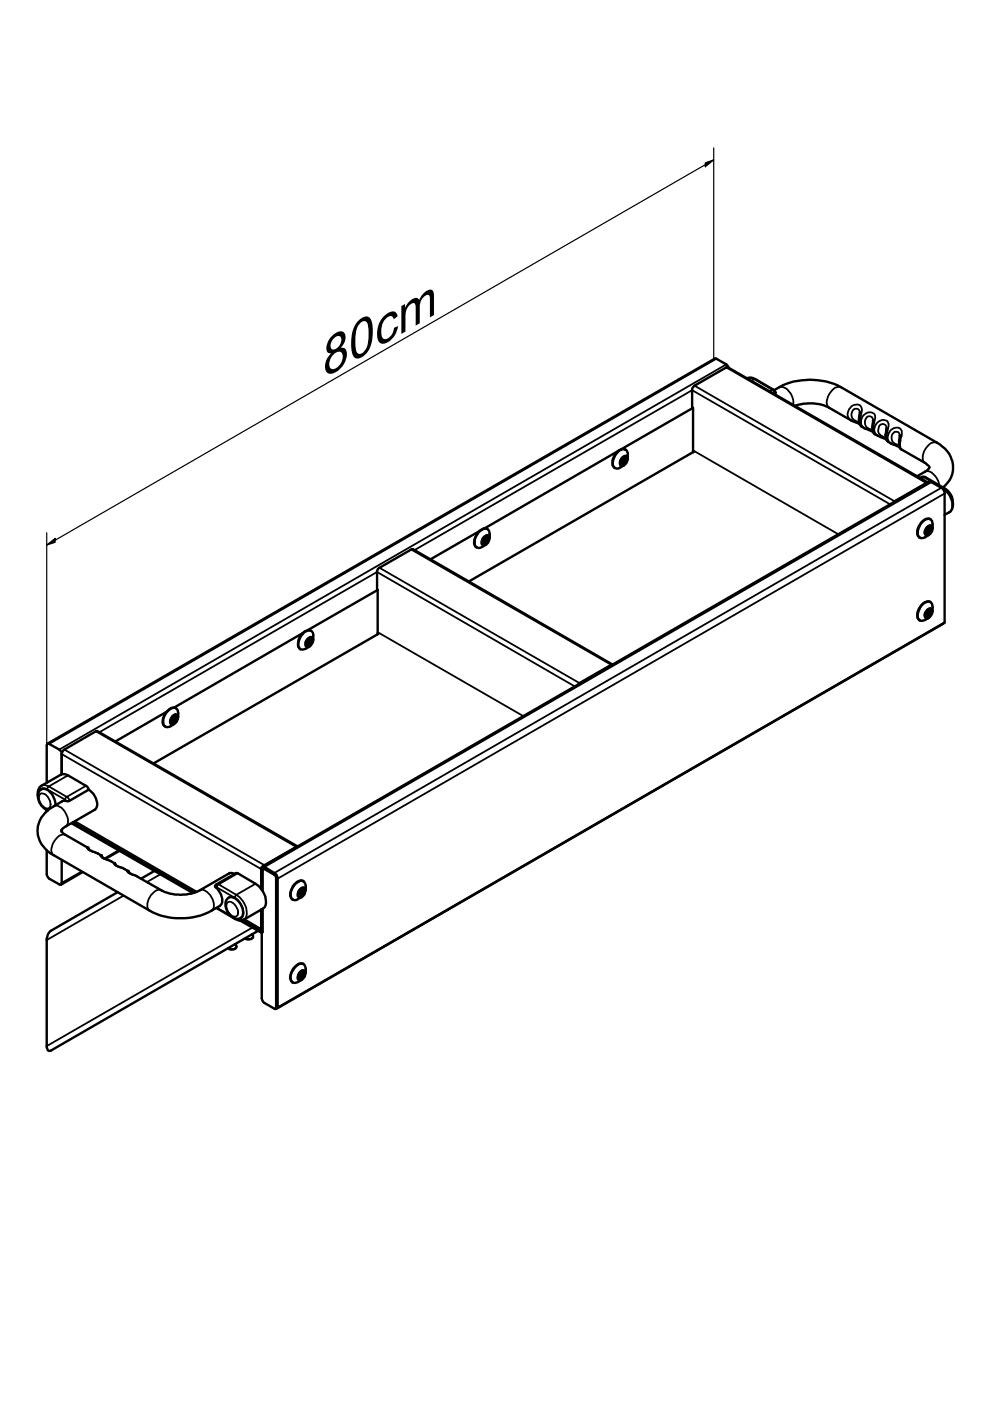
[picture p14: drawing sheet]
<svg xmlns="http://www.w3.org/2000/svg" width="210mm" height="297mm" viewBox="0 0 210 297" stroke-linecap="round" stroke-linejoin="round" font-family="sans-serif">
<defs><g id="words">
<text font-size="11.4" x="68.5" y="80.3" transform="rotate(-30 68.5 80.3)">80cm</text>
</g></defs>
<!-- layer: Visible (ISO) -->
<g fill="none" stroke="#000" stroke-width=".51">
<path d="M154.5 77.9l-.5-.6-2.4-1.3-141.5 81.7M131.1 95.7l.3-.2a1.01 1.01 0 0 1 1.2-.2 1.01 1.01 0 0 1 .5 1.1v.8a1.82 1.82 0 0 1-.9 1.5 1.72 1.72 0 0 1-1.8 .5 2.16 2.16 0 0 1 .1-2.8zM131.2 95.6l-28.5 16.5M132 97.9v-.2l.5 .3M132 97.9l.2 .1M132 97.9l-.1 .3M132 97.5l.2 .1-.1 .2M132.1 97.8v.1M132.1 97.7h.1M132.1 97.9h.1M132.1 97.6h.1M132.3 97.5h-.3v.1"/>
<path d="M132.3 97.8h.1M132.3 97.4v.1M132.5 96.8a1.5 1.5 0 0 0-1 1.6M132.5 97.1l-.2 .4M132.7 95.4a1.91 1.91 0 0 0-2.5 1.4 1.78 1.78 0 0 0 .2 2.4M132.8 96.9a1.26 1.26 0 0 1-1 1.7M146.9 95.9l-.1-13.6 .5-.5 6.9-4 42.5 24.5M146.9 95.7l.2 .1-.2 .1M146.9 86.5l-15.3 8.8M146.9 95.9l-47.5 27.4M158.4 80.2l.9-.1 .8 .3 3.9 2.2 .5 .6-.4 .4M164.1 82.7a14.4 14.4 0 0 1 14.2-.6l20.3 11.7a6 6 0 0 1 3.3 6.6 5.7 5.7 0 0 1-1.9 3"/>
<path d="M168.5 86a9.4 9.4 0 0 1 7.3 .5l4.7 2.6 1.8 .9M182.3 87.5v.2a2.87 2.87 0 0 0 .3 2.7l2.5 1.2M185.1 89.1v.4a3.3 3.3 0 0 0 .2 2.4l2.7 1.4M188 90.8v.1a2.87 2.87 0 0 0 .3 2.7l2.5 1.3M190.8 92.4v.3a3.6 3.6 0 0 0 .1 2.5l5.3 3 .5 .4a.51 .51 0 0 1 .4 .5 .51 .51 0 0 1-.4 .5l-2.3 1.4M101.6 112.6l-10.4 6M101.8 112.6l.3-.2a.98 .98 0 0 1 1.2-.3 .98 .98 0 0 1 .5 1.1v.8a1.82 1.82 0 0 1-.9 1.6 1.85 1.85 0 0 1-1.9 .5 2.47 2.47 0 0 1 .5-3.2zM102.6 114.3h.2M102.7 114.3l-.1 .1 .1 .1M102.7 114.7v.1M102.7 114.5l.5 .3M102.7 114.7l.2 .1"/>
<path d="M102.7 114.7l-.1 .4M102.7 114.3l.1 .3M102.7 114.5v.2M102.9 114.8h.1M102.9 114.4h-.1M103 114.7h.1M103.1 114.3h-.1M103.2 113.6a1.34 1.34 0 0 0-1 1.6M103.2 114l-.3 .3M103.3 112.2a1.15 1.15 0 0 0-1.6 .3 3 3 0 0 0-.9 3.4l.3 .2M103.5 113.7a1.25 1.25 0 0 1-1 1.7M195.1 101.3l.9-.2 4 2.3"/>
<path d="M195.4 110.9l.6-.6a1 1 0 0 1 1.2-.2 1 1 0 0 1 .5 1v.8a1.82 1.82 0 0 1-.9 1.6 1.72 1.72 0 0 1-1.8 .5 1.7 1.7 0 0 1-.1-2.4zM196.6 112.6l-.1 .4M196.6 112.4l.1 .1M196.7 102.3l-7.3 4.2M196.7 112.4l.4 .3M196.7 112.6l.1 .2M196.7 112.3l.1 .1v.1M196.7 112.4v.2M196.7 112.3l-.1-.1 .1 .2M196.8 112.7h.1M196.8 112.3h-.1M196.9 112.2l-.1 .1"/>
<path d="M197 112.6h.1M197 112.2h-.1M197.1 111.5a1.5 1.5 0 0 0-.9 1.6M197.2 111.9l-.2 .3M197.3 110.1a1.69 1.69 0 0 0-2.2 1.1 2.16 2.16 0 0 0-.2 2.8h.1M197.4 111.6a1.29 1.29 0 0 1-.9 1.8M200 103.4a4.4 4.4 0 0 1 1.9 4.4 2.11 2.11 0 0 1-1.6 1.3M200.2 103.6a3.3 3.3 0 0 1 1.8 3M64.2 134.2l-27.3 15.8M64.4 134.2l.7-.4a.9 .9 0 0 1 1 0 .9 .9 0 0 1 .3 1v.8a2.07 2.07 0 0 1-.9 1.5l-.7 .4a.98 .98 0 0 1-1.2 .1 .98 .98 0 0 1-.4-1.1l.4-1.3zM65.3 135.9h.1M65.3 136.1v.2"/>
<path d="M65.4 136.1l.4 .2M65.4 136.3h.1M65.4 135.9l.1 .2M65.5 136.3h.1M65.5 135.9h-.1M65.5 136.4l-.2-.1-.1 .3M65.6 136.3h.1M65.8 135.2a1.5 1.5 0 0 0-1 1.6M65.8 135.6l-.2 .3h-.3v.2M66 133.8a1.75 1.75 0 0 0-2.2 1 2.16 2.16 0 0 0-.2 2.8l.1 .1M66.1 135.3a1.26 1.26 0 0 1-.9 1.7M80.1 134.3l.1 .1-.1 .1-.1-13.6 .5-.5 6.7-3.9 .4-.1 42.3 24.5-7.3 4.2"/>
<path d="M80.1 125.1l-14.8 8.5M80.1 134.5l-47.5 27.3M195.4 128.4a1.33 1.33 0 0 1 2.2-.4l.1 1.5a2.07 2.07 0 0 1-.9 1.5l-.6 .4a1.07 1.07 0 0 1-1.4-.1 1.07 1.07 0 0 1-.2-1.3zM196.7 130l.4 .2M196.7 130.2l.1 .1M196.7 130.2l-.2 .3M196.7 130v.2M196.7 129.8l.1 .1v.1M196.7 129.8h-.2l.2 .2M196.8 130.2h.1M196.8 129.8h-.1M197 130.2h.1"/>
<path d="M197.1 129.1a1.5 1.5 0 0 0-.9 1.6M197.2 129.5l-.4 .3M197.3 127.6a2.03 2.03 0 0 0-2.5 1.5 1.84 1.84 0 0 0 .2 2.5M197.4 129.2a1.26 1.26 0 0 1-.9 1.7M200.1 132.1l-141.6 81.8M13.1 159.9l.1-.5 .5-.5 6.9-3.9 42.5 24.4M13.1 159.9l-.1-.5-.4-.5-2.3-1.2h-.3l-.1 .3v8M13.1 159.9v4.2M35.3 150.9l-10.9 6.3M35.4 150.9l.7-.5a1 1 0 0 1 1.1-.3 1 1 0 0 1 .6 1.1v.8a1.82 1.82 0 0 1-.9 1.5 1.79 1.79 0 0 1-1.9 .5 2.39 2.39 0 0 1 .4-3.1zM36.6 152.3l.3 .1-.1 .2M36.6 152.3l-.1 .1 .2 .1"/>
<path d="M36.7 152.7v.1M36.7 152.5h.1M36.7 152.5l.4 .3M36.7 152.7l.1 .1M36.7 152.7l-.1 .4M36.7 152.5v.2M36.8 152.8h.1M36.8 152.4h.1M36.9 152.2v.1M36.9 152.3h-.1M36.9 152.6h.1M37 152.2v.1"/>
<path d="M37.1 151.6a1.5 1.5 0 0 0-.9 1.6M37.1 151.9l-.2 .4M37.3 150.2l-.1-.1a2.31 2.31 0 0 0-2.5 2l-.2 .3a1.25 1.25 0 0 0 .6 1.6M37.5 151.7a1.2 1.2 0 0 1-1.1 1.7M9.8 171.7l.3 .2M9.9 171.8v.2M11.7 170.7a3.2 3.2 0 0 0-2.7-3.5 1.99 1.99 0 0 0-.6 3l.9 1.1 .9 .5M13.1 175.9v.5M15.2 174.5l25.7 14.8M15.5 174.3l25.8 14.9M18.8 167.4a3.4 3.4 0 0 1 1.6 3.8l-.3 .5-6.2 3.5a1.09 1.09 0 0 0-.9 1.1l.6 .5 4.9 2.9 .4 .4M18.8 167.4l-4.2 2.4h-1.2l-.3 .1a12.3 12.3 0 0 0-3.8 2.8 5.4 5.4 0 0 0 .8 7.8l.6 .5 21 12.1a14.2 14.2 0 0 0 15.1-1.2 2.54 2.54 0 0 0-.4-3.1l-.8-.8 .1-.4 4.4-2.5 4.1 2.3a4.4 4.4 0 0 1 2 4.8l-.4 .4-4.1 2.4a1.69 1.69 0 0 1-1.8-.1l-4-2.4"/>
<path d="M18.8 167.4l-.2-.5-.4-.3-3.8-2.2-.7-.3-.8 .2-4.1 2.3a2.04 2.04 0 0 0-.8 2M63 179.5l-7.2 4.1M9.9 180.3v5.1l.1 .4 .4 .5 2.3 1.3 .4-.2v-5M17.5 184.9l-4.5 2.7M18.9 180.1l.6 .4a4 4 0 0 1 2.2 1.3M21.7 181.7l.6 .4a4.5 4.5 0 0 1 2.3 1.3M24.5 183.3l.6 .5a5 5 0 0 1 2.3 1.2M25 189.2l-14.2 8.1-.6 .7-.3 .9v23.2l.1 .3a.48 .48 0 0 0 .3 .4 .48 .48 0 0 0 .5-.1l43.9-25.4M25.3 180.4l-2.9 1.7M27.3 185l1.7 .7 5.2 3.1a9.1 9.1 0 0 0 8.2 0l6.4-3.7 .9 .2M32.8 184.6l-2.9 1.7M34.2 185.3l6.9 4"/>
<path d="M48.3 190.4a1.85 1.85 0 0 1 2.4 .9 2.82 2.82 0 0 1 .5 3.1 1.68 1.68 0 0 1-2.4-.4 2.65 2.65 0 0 1-.5-3.6zM51.2 195.1l2.5 1.5M53.4 198.1a.56 .56 0 0 1 .2 .7 .56 .56 0 0 1-.6 .3l-.6 .1-.5-.2M55.4 192.8v4.5l-4-2.2M55.5 188.6v-4.3l.1-.2 .3-.1 2.5 1.4 .3 .6v27.7l-.2 .2-2.6-1.4-.4-.8v-18.9M55.6 183.8l141.4-81.6 .3-.1 2.7 1.7 .3 .6v27.6l-141.4 81.7v-27.7l-.5-.8-2.6-1.4-.4 .2v4.4M55.7 188.9v-4.4l.2-.3 2.3 1.3 .3 .6v27.4l.4 .2M55.7 192.6l-.1 5.1h-.2l-4.5-2.5M62.5 187.6l.6-.5a.98 .98 0 0 1 1.2-.3 .98 .98 0 0 1 .5 1.1v.8a1.82 1.82 0 0 1-.9 1.5 1.87 1.87 0 0 1-1.6 .6 1.35 1.35 0 0 1-.5-2zM63.7 189.3l.1-.1 .3 .3M63.7 189.3l.1 .1M63.7 189.3v.1"/>
<path d="M63.8 189.4l.1 .1M63.8 189.4l-.2 .3M63.8 189v.3M63.9 189.4h.1M63.9 189.1h-.1M64 189.3h.1M64 188.9v.1M64.2 188.3a1.34 1.34 0 0 0-1 1.6M64.2 188.6l-.2 .4h-.4l.1 .2M64.3 186.9a1.32 1.32 0 0 0-1.9 .6 2.68 2.68 0 0 0-.6 3l.3 .2M64.5 188.4a1.35 1.35 0 0 1-1 1.7M49.8 200.2a.57 .57 0 0 1 .3 .7 .57 .57 0 0 1-.7 .4h-.4l-.7-.2"/>
<path d="M62.5 205.2l.3-.4a1.09 1.09 0 0 1 1.2-.5 1.09 1.09 0 0 1 .8 1.1v.8a1.82 1.82 0 0 1-.9 1.6 1.85 1.85 0 0 1-1.9 .5 2 2 0 0 1 .2-2.8zM63.7 206.9l.2 .2M63.7 206.9l-.1 .4M63.7 206.7v.1M63.8 206.7l.3 .3M63.8 206.6v.2M63.8 206.7l-.1 .2M63.9 207h.1M63.9 206.6h-.1M64 206.9h.1M64 206.5h.1M64.2 205.8a1.42 1.42 0 0 0-1 1.6"/>
<path d="M64.2 206.2l-.4 .4-.2-.1v.1l.2 .1M64.3 204.4v-.1a2.31 2.31 0 0 0-2.6 2l-.1 .4a1.36 1.36 0 0 0 .5 1.6M64.5 205.9a1.38 1.38 0 0 1-1 1.8"/>
</g>
<!-- layer: Visible Narrow (ISO) -->
<g fill="none" stroke="#000" stroke-width=".38">
<path d="M151.9 76.1l-141.5 81.6M154 77.9l42.4 24.5M154 77.3l-141.4 81.6M131.9 98.2h.1M132 97.1a.54 .54 0 0 1 .7-.2 .54 .54 0 0 1 .1 .8l-.1 .3-.6 .5a.35 .35 0 0 1-.5-.3v-.6zM132 97.8l-.1 .4M132 97.5l.5 .3-.4-.1M132 97.6l.3 .2-.1 .2-.2-.2M132 97.9l-.1 .3M132.1 98h.1M132.1 97.5h-.1h.1M132.2 97.4l-.3 .1 .1 .3"/>
<path d="M132.2 97.4h.1M132.2 98l-.2 .2M132.2 97.4l.3 .1zM132.2 97.4l.3 .2-.1 .1-.3-.2M132.3 98h.2M132.3 98h-.1M132.3 97.8h.1M132.4 97.5h.1M132.5 96.8h.2a.67 .67 0 0 1 .1 1l-.6 .7a.42 .42 0 0 1-.7-.1M132.5 97.1l-.2 .3M132.5 97.1h.1M132.5 98h.1"/>
<path d="M132.5 97.1l-.1 .4h-.1M132.6 97.1v.1M132.6 97.2l-.2 .3v.2l.2 .1M132.6 97.8h.1M132.6 97.8l-.1 .2M133.1 97.2a.54 .54 0 0 0-.3-.6 .54 .54 0 0 0-.7 .2 1.29 1.29 0 0 0-.3 2.1l.4-.2M146.9 95.5l30.8 17.8M147.3 81.8l42.4 24.5M158.4 80.2l.9-.1 .6 .3M159.9 80.4h.2M159.9 80.4l-.6 .4M159.9 80.4l3.8 2.2"/>
<path d="M163.7 82.6l.6 .8M163.7 82.6h.3M163.7 82.6l-.6 .3M165.2 82.1a2.28 2.28 0 0 1 2.4 1.3l.5 1.3v1.1M178.3 82.1l-.2-.1a2.84 2.84 0 0 0-2.6 2.4 1.63 1.63 0 0 0 .3 2.1M180.5 89.1a1.82 1.82 0 0 1 .2-3.1 1.21 1.21 0 0 1 1.4-.2 1.21 1.21 0 0 1 .7 1.2l-.4 2.1M182.1 88.8l.3 .3M182.1 89.1l.3 .3M182.3 87.5a.83 .83 0 0 0-.8-.9 .83 .83 0 0 0-.8 .8 1.67 1.67 0 0 0 1.3 2.1l.2 .1M182.4 89.4v.5l.2 .5M182.4 89.1v.3M185 90.5l.2 .2"/>
<path d="M185 90.7l.2 .3M185.1 89.1a.83 .83 0 0 0-.8-.8 .83 .83 0 0 0-.8 .7 1.67 1.67 0 0 0 1.3 2.2l.2 .1M185.2 91l.1 .8 .2 .3M185.2 90.7l.1-.8a2.74 2.74 0 0 0 .1-2.2 1.85 1.85 0 0 0-2.5 .6 1.85 1.85 0 0 0 .4 2.5M185.2 90.7v.3M186.1 92.4a1.86 1.86 0 0 1-.5-2.3 1.86 1.86 0 0 1 2.2-1 1.23 1.23 0 0 1 .5 1.8l-.3 1.5M187.8 92.1l.2 .3M187.8 92.3l.2 .3M188 90.8a.87 .87 0 0 0-1-.9 .87 .87 0 0 0-.8 1.1 1.65 1.65 0 0 0 1.4 1.8l.2 .1M188 92.6l.1 .7 .2 .3M188 92.4v.2M188.9 94a1.88 1.88 0 0 1 .6-3.2 1.18 1.18 0 0 1 1.4 .1 1.18 1.18 0 0 1 .3 1.4l-.4 1.7"/>
<path d="M190.6 93.7l.2 .3M190.6 94l.2 .3M190.8 92.4a.77 .77 0 0 0-.6-.9 .77 .77 0 0 0-.9 .4 1.54 1.54 0 0 0 1 2.4l.4 .3M190.8 94.3l.1 .8 .2 .2M190.8 94v.3M196.2 100l.2-.1a3.3 3.3 0 0 1 2.7 3M198.6 93.8h-.2a2.84 2.84 0 0 0-2.6 2.4l-.2 .8a1.08 1.08 0 0 0 .6 1.2M87.2 116.5l42.4 24.5M102.6 115v.1M102.6 115.1h.1M102.6 114l.7-.3a1.01 1.01 0 0 1-.5 1.7 .5 .5 0 0 1-.6-.2 .5 .5 0 0 1 .1-.7zM102.6 114.3l.1 .4"/>
<path d="M102.6 114.3h.1M102.6 114.3h.2h-.1M102.7 114.7l-.1 .3M102.7 114.7h.1M102.7 114.3l.6 .4-.4-.2M102.7 114.5l.3 .2-.1 .1-.2-.1M102.9 114.9l-.2 .2M102.9 114.3l.2 .1v.1l-.2-.2M102.9 114.2v.1h-.2M102.9 114.8h.3M102.9 114.8v.1M102.9 114.2h.1"/>
<path d="M102.9 114.2l.2 .1zM103 114.7h.1M103.1 114.5h.1M103.1 114.3h.1M103.1 114.3l.1 .1M103.2 113.6h.2a1.24 1.24 0 0 1-.9 1.9l-.3-.3M103.2 114l-.3 .2M103.2 114h.1M103.2 114.3v.1M103.2 114.4l.1 .2M103.2 114l-.2 .3M103.2 114.8h.1"/>
<path d="M103.3 114h.1M103.3 114l-.1 .3M103.3 114.6v.1M103.3 114.7l-.1 .1M103.8 114a.62 .62 0 0 0-.5-.6 .62 .62 0 0 0-.7 .4l-.5 .9a.69 .69 0 0 0 .4 1l.4-.1M188.7 106.9l-42-24.2-58.8 33.9M195.5 101.1l.4 .1M195.9 101.2l-.6 .3M195.9 101.2l3.8 2.2M196.2 101.1l-.3 .1M196.5 113h.1M196.5 112.4l.1 .2"/>
<path d="M196.5 112.3v.1M196.6 111.9l.2-.2a.44 .44 0 0 1 .6-.1 .44 .44 0 0 1 .1 .6l-.3 .8a.54 .54 0 0 1-.8 .3 .54 .54 0 0 1-.1-.9zM196.6 112.6l-.1 .4M196.6 112.6h.1M196.7 112.3l.5 .3-.4-.2 .4 .2-.1 .1-.3-.2M196.7 112.4l.2 .2h-.3M196.7 112.6l-.2 .4M196.7 112.3l-.1-.1 .1 .1M196.7 112.7h.1M196.8 112.8l-.3 .2M196.8 112.2l-.3 .1M196.8 112.2h.1"/>
<path d="M196.8 112.2l.3 .1zM196.8 112.2l.3 .1-.1 .1-.3-.1M196.8 112.8h.1M196.9 112.1l-.1 .1M196.9 112.6h.1M197.1 111.5a.66 .66 0 0 1 .5 .5 .66 .66 0 0 1-.2 .6l-.3 .5-.4 .3-.4-.1-.1-.2M197.1 111.9l-.2 .2M197.1 112.7h.1M197.1 112.7l-.3 .1M197.1 111.9l-.1 .4-.1-.1M197.2 111.9h-.1M197.2 111.9h.1"/>
<path d="M197.2 111.9v.1M197.2 112l-.2 .3 .2 .3M197.2 112.6h.1M197.2 112.6v.1M197.5 102.2l-141.4 81.6M197.7 111.9a.62 .62 0 0 0-.5-.6 .62 .62 0 0 0-.7 .4l-.3 .6a.7 .7 0 0 0-.2 .9 .7 .7 0 0 0 .8 .3M199.7 103.4a4.4 4.4 0 0 1 2 4.8l-.5 .4M199.7 103.4h.3M199.7 103.4l-141.5 81.7M200.3 104.6l-141.4 81.7M65.2 136.6h.1M65.3 135.6a.54 .54 0 0 1 .8-.3 .54 .54 0 0 1 .1 .8l-.5 .7-.6 .2-.2-.6z"/>
<path d="M65.3 136.3l-.1 .3M65.3 135.9v.4M65.3 135.8v.1M65.3 135.8l.2 .1v-.1M65.3 136.1l.3 .2-.1 .1-.2-.1M65.3 136.3l.1 .1-.2 .2M65.4 135.9l.4 .3-.3-.2M65.4 136.4h.1M65.5 135.9h-.2h.2M65.5 135.8h.1M65.5 136.1l.3 .2-.3-.2M65.5 135.8l.3 .1z"/>
<path d="M65.5 135.9l.3 .1-.3-.1M65.6 136.3h.1M65.7 136.1h.1M65.7 135.9h.1M65.8 135.2h.2a.83 .83 0 0 1 0 1.3l-.7 .5-.5-.2M65.8 135.6l-.2 .2M65.8 135.6h.1M65.8 135.6h.1l-.1 .3M65.8 135.9v.1M65.8 136l-.1 .1 .2 .1M65.8 136.4h.1M65.8 136.4l-.1-.1-.4 .3"/>
<path d="M65.8 135.6h.1l-.3 .3M65.9 136.2v.1M65.9 136.3l-.1 .1M66.4 135.6v-.2a.65 .65 0 0 0-.6-.4 .65 .65 0 0 0-.6 .4l-.4 .5-.1 .6a.54 .54 0 0 0 .2 .6 .54 .54 0 0 0 .6 0M80.1 134l30.8 17.8M80.5 120.4l42.4 24.4M196.5 130.5h.1M196.6 130.2l-.1 .3M196.6 129.8v.4M196.6 129.7v.1M196.6 129.7l.2 .1v-.1M196.7 129.8l.5 .3-.4-.2"/>
<path d="M196.7 130l.2 .2-.1 .1-.2-.1M196.7 130.2v.1l-.2 .2M196.7 129.8h-.1h.1M196.7 130.3h.1M196.8 129.3a.52 .52 0 0 1 .7 0 .52 .52 0 0 1 0 .7l-.5 .7-.7 .2v-.9zM196.8 129.7h.1M196.8 130l.4 .2-.4-.2M196.8 129.7l.3 .1zM196.8 129.7l.3 .2-.4-.1M196.9 130.2h.1M197 130h.1M197 129.8h.1"/>
<path d="M197.1 129.1h.2a.83 .83 0 0 1 0 1.3 .69 .69 0 0 1-1.1 .3M197.1 129.5l-.2 .2M197.1 129.5h.1M197.1 129.8v.1M197.1 129.9l-.1 .1 .2 .1M197.1 130.3l-.1-.1-.4 .3M197.1 129.5l-.1 .3h-.1M197.2 129.5h.1M197.2 130.2l-.1 .1M197.2 129.5l-.1 .3M197.2 130.1v.1M197.2 130.2h.1"/>
<path d="M197.7 129.5a.62 .62 0 0 0-.5-.6 .62 .62 0 0 0-.7 .4 1.08 1.08 0 0 0-.1 1.8l.4-.1M13.1 159.9l42.4 24.4M13.7 158.9l42.4 24.5M20.3 155.1l42.5 24.5M36.5 153v.1M36.5 152.4l.2 .1-.1 .1M36.5 152.4h.1M36.5 153.1h.1M36.6 153.1h.1M36.6 152.3h.1M36.6 152.3l.2 .1-.2-.1M36.6 152.3l-.1 .1"/>
<path d="M36.6 152.7l-.1 .3M36.6 152.6v.1M36.6 152.3h.3M36.7 152.3l.5 .3-.3-.2M36.7 152.5l.3 .2-.4-.1M36.7 152.7l-.2 .3M36.8 151.8l.4-.2a1.01 1.01 0 0 1-.4 1.7 .5 .5 0 0 1-.6-.2 .5 .5 0 0 1 .1-.6zM36.8 152.8l-.2 .3M36.8 152.4l.4 .2-.1 .2-.3-.2M36.9 152.2v.1M36.9 152.8h-.1M36.9 152.3l.2 .1z"/>
<path d="M36.9 152.3l.2 .1-.1 .1-.2-.2M37 152.6h.1M37 152.5h.1M37 152.3h.1M37.1 151.6h.2a1.18 1.18 0 0 1 .1 1.2 1.18 1.18 0 0 1-1.1 .6l-.1-.2M37.1 152l-.2 .2M37.1 152.3v.1M37.1 152.4l.1 .3-.3 .1M37.1 151.9h.1M37.1 152l-.1 .3M37.2 151.9l-.1 .1M37.2 152.1l-.1 .2"/>
<path d="M37.2 151.9l.1 .1M37.3 152l-.1 .1M37.8 152a.62 .62 0 0 0-.5-.6 .62 .62 0 0 0-.7 .4l-.5 .8a.61 .61 0 0 0 0 .8 .61 .61 0 0 0 .8 .1M121.9 145.5l-42-24.2-58.8 33.9M8.6 168.3a2.13 2.13 0 0 1 2.1 2.6 .82 .82 0 0 1-.8 .5 .82 .82 0 0 1-.8-.4 2.15 2.15 0 0 1-.7-2.5zM8.8 166.6a1.36 1.36 0 0 1 1.6 .1l-.3 .3-.1 .4M10 167.4l-.3-.2a1.03 1.03 0 0 0-1.5 .7M10 167.4l3.8 2.1M10 171.8l.1 .1M11.4 170.9a2.22 2.22 0 0 1 2.5 1.5 2.2 2.2 0 0 1 0 2.8M13.8 169.5l.2 .3M13.9 177a1.96 1.96 0 0 0-2.2 1.1 2.8 2.8 0 0 0-.5 3.1l.2 .1"/>
<path d="M14.2 169l.3 .3 .2 .5M14.2 169l-.4 .5M14.4 164.4l-4 2.3 3.8 2.3M15.9 174.1l25.9 15M18.2 166.6l-4 2.4M18.5 179.7a.57 .57 0 0 0 .6 .7l1.7 .6M17.3 184.8l-4.2 2.4M21.4 181.3l-.1 .2a2.24 2.24 0 0 0 1.6 .9l.7 .2M24.2 183a.54 .54 0 0 0 .6 .6l1.6 .7M25.1 180.3l-3 1.7M26.2 189.9l-16.3 9.4M27.1 184.6h-.1a.58 .58 0 0 0 .6 .7l1.6 .6"/>
<path d="M34.2 185.3l-3 1.7M34.2 188.8a1.55 1.55 0 0 0-1.9 .7 3.1 3.1 0 0 0-.8 3.4l.2 .2M42.4 188.8a2.22 2.22 0 0 1 2.4 1.4 2.2 2.2 0 0 1 0 2.9M45.7 188.1h.3M45.9 187.5h.5l-.4 .6M46 188.1l3.8 2.3M46.1 192.6l-.1-.1 2.8 1.5M48.2 191.4a1.43 1.43 0 0 1 2 1l.3 .8a.88 .88 0 0 1-.4 1.1 .88 .88 0 0 1-1.2-.4 2.15 2.15 0 0 1-.7-2.5zM49.8 190.4a3.7 3.7 0 0 1 1.7 3.8 .95 .95 0 0 1-1.3 .6M49.8 194.7l.1 .2M50.1 189.7a4.4 4.4 0 0 1 2 4.8l-.4 .5M50.1 189.7l-.3 .7"/>
<path d="M50.4 185.2l-4 2.3 3.7 2.2M51.8 194.9l3.7 2.1M53.4 198.2l.2 .1a.66 .66 0 0 1-.8 .8l-.8-.2M53.7 196.6l-43.8 25.2M54.2 187.4l-4.1 2.3M63.6 189.7v.1M63.6 188.6l.5-.2a.35 .35 0 0 1 .5 .3 1.2 1.2 0 0 1-1.2 1.3l-.2-.5zM63.6 189.8h.1M63.6 189l.1 .3M63.6 189h.1M63.7 189.4l-.1 .3M63.7 189.3v.1"/>
<path d="M63.7 189h.2M63.8 189l.5 .3-.4-.1M63.8 189.2l.2 .1-.1 .2-.2-.2M63.8 189.4l-.2 .3M63.8 189h-.2h.2M63.9 189.5l-.2 .3M63.9 189l.2 .1v.1l-.3-.2M63.9 188.9v.1M63.9 189.5h.1M63.9 188.9h.1M63.9 188.9l.2 .1zM64 189.3h.1"/>
<path d="M64.1 189.2h.1M64.1 189h.1M64.1 189.5h.1M64.1 189l.1 .1M64.2 188.3l.3 .1a1.32 1.32 0 0 1-1 1.8l-.3-.3M64.2 188.6l-.3 .3M64.2 188.6h.1M64.2 189v.1M64.2 189.1l.1 .2M64.2 188.6l-.2 .4M64.3 188.6v.1M64.3 188.7l-.1 .3"/>
<path d="M64.3 189.3h.1M64.3 189.3l-.4 .2M64.8 188.7v-.2a.61 .61 0 0 0-.6-.4 .61 .61 0 0 0-.6 .4 1.2 1.2 0 0 0-.2 1.9l.5-.2M49.9 200.3l.1 .2a.62 .62 0 0 1-.1 .6 .62 .62 0 0 1-.7 .1l-.8-.2M63.6 207.2v.1M63.6 206.7h.2l-.1 .2M63.6 206.6v.1M63.6 206.5h.1M63.7 206.9l-.1 .3M63.7 206.9h.1M63.7 206.5l-.1 .1M63.7 206.5l.1 .1 .1-.1"/>
<path d="M63.8 206.6l.5 .3-.4-.1M63.8 206.8l.2 .1h-.3M63.8 206.9l-.2 .3M63.8 206l.6-.1a1.14 1.14 0 0 1-.8 1.7 .91 .91 0 0 1 .2-1.6zM63.8 206.6l-.2-.1 .2 .1M63.8 207h.1M63.9 207.1l-.3 .2M63.9 206.5h.1M63.9 207.1h.1M63.9 206.5l.2 .1v.1l-.3-.1M63.9 207.1l.1-.2 .2 .2M63.9 206.5l.2 .1z"/>
<path d="M64.1 206.7h.1M64.1 206.6h.1M64.2 205.8a.51 .51 0 0 1 .4 .8l-.1 .3-.6 .7-.4 .1-.3-.3M64.2 206.2l-.3 .3M64.2 206.6v.1M64.2 206.7l.1 .2M64.2 207v.1M64.2 206.2h.1M64.2 206.2l-.2 .3M64.3 206.2h-.1M64.3 206.2v.1M64.3 206.3l-.1 .3"/>
<path d="M64.3 206.9h.1M64.3 206.2h.1M64.3 206.9l-.1 .1M64.8 206.2v-.2a.66 .66 0 0 0-1.2 0l-.5 .9a.61 .61 0 0 0 0 .8 .61 .61 0 0 0 .8 .1"/>
</g>
<g fill="#000">
<circle cx="131.9" cy="98.2" r=".19"/>
<circle cx="131.9" cy="97.6" r=".19"/>
<circle cx="131.9" cy="97.5" r=".19"/>
<circle cx="132" cy="97.5" r=".19"/>
<circle cx="132" cy="97.8" r=".19"/>
<circle cx="132" cy="97.7" r=".19"/>
<circle cx="132" cy="97.9" r=".19"/>
<circle cx="132.1" cy="97.5" r=".19"/>
<circle cx="132.3" cy="97.5" r=".19"/>
<circle cx="132.4" cy="97.7" r=".19"/>
<circle cx="132.5" cy="97.5" r=".19"/>
<circle cx="132.5" cy="97.1" r=".19"/>
<circle cx="102.6" cy="115" r=".19"/>
<circle cx="102.6" cy="114.4" r=".19"/>
<circle cx="102.6" cy="114.3" r=".19"/>
<circle cx="102.6" cy="115.1" r=".19"/>
<circle cx="102.7" cy="114.7" r=".19"/>
<circle cx="102.7" cy="114.3" r=".19"/>
<circle cx="102.7" cy="114.5" r=".19"/>
<circle cx="102.8" cy="114.8" r=".19"/>
<circle cx="102.8" cy="114.3" r=".19"/>
<circle cx="102.9" cy="114.3" r=".19"/>
<circle cx="102.9" cy="114.2" r=".19"/>
<circle cx="103" cy="114.3" r=".19"/>
<circle cx="103.2" cy="114" r=".19"/>
<circle cx="103.2" cy="114.8" r=".19"/>
<circle cx="103.3" cy="114" r=".19"/>
<circle cx="103.3" cy="114.7" r=".19"/>
<circle cx="196.5" cy="113" r=".19"/>
<circle cx="196.5" cy="112.3" r=".19"/>
<circle cx="196.6" cy="112.6" r=".19"/>
<circle cx="196.6" cy="112.2" r=".19"/>
<circle cx="196.7" cy="112.6" r=".19"/>
<circle cx="196.7" cy="112.4" r=".19"/>
<circle cx="196.7" cy="112.3" r=".19"/>
<circle cx="196.8" cy="112.3" r=".19"/>
<circle cx="196.8" cy="112.8" r=".19"/>
<circle cx="196.9" cy="112.2" r=".19"/>
<circle cx="197" cy="112.2" r=".19"/>
<circle cx="197" cy="112.4" r=".19"/>
<circle cx="197" cy="112.3" r=".19"/>
<circle cx="197.1" cy="112.3" r=".19"/>
<circle cx="197.1" cy="111.9" r=".19"/>
<circle cx="197.2" cy="111.9" r=".19"/>
<circle cx="65.2" cy="135.9" r=".19"/>
<circle cx="65.2" cy="136.6" r=".19"/>
<circle cx="65.2" cy="136" r=".19"/>
<circle cx="65.3" cy="136.3" r=".19"/>
<circle cx="65.3" cy="136.2" r=".19"/>
<circle cx="65.3" cy="136.1" r=".19"/>
<circle cx="65.5" cy="135.9" r=".19"/>
<circle cx="65.5" cy="136.4" r=".19"/>
<circle cx="65.5" cy="135.8" r=".19"/>
<circle cx="65.6" cy="135.9" r=".19"/>
<circle cx="65.7" cy="135.9" r=".19"/>
<circle cx="65.8" cy="135.9" r=".19"/>
<circle cx="65.8" cy="135.6" r=".19"/>
<circle cx="65.9" cy="135.6" r=".19"/>
<circle cx="196.5" cy="129.9" r=".19"/>
<circle cx="196.5" cy="129.8" r=".19"/>
<circle cx="196.5" cy="130.5" r=".19"/>
<circle cx="196.6" cy="130.2" r=".19"/>
<circle cx="196.6" cy="130.1" r=".19"/>
<circle cx="196.7" cy="130.2" r=".19"/>
<circle cx="196.7" cy="130" r=".19"/>
<circle cx="196.7" cy="129.8" r=".19"/>
<circle cx="196.8" cy="129.8" r=".19"/>
<circle cx="196.9" cy="129.7" r=".19"/>
<circle cx="196.9" cy="130.3" r=".19"/>
<circle cx="196.9" cy="129.8" r=".19"/>
<circle cx="197" cy="129.8" r=".19"/>
<circle cx="197.1" cy="129.8" r=".19"/>
<circle cx="197.1" cy="129.5" r=".19"/>
<circle cx="197.2" cy="129.5" r=".19"/>
<circle cx="36.5" cy="153" r=".19"/>
<circle cx="36.6" cy="153.1" r=".19"/>
<circle cx="36.6" cy="152.3" r=".19"/>
<circle cx="36.6" cy="152.6" r=".19"/>
<circle cx="36.7" cy="152.7" r=".19"/>
<circle cx="36.7" cy="152.5" r=".19"/>
<circle cx="36.8" cy="152.8" r=".19"/>
<circle cx="36.8" cy="152.4" r=".19"/>
<circle cx="36.8" cy="152.3" r=".19"/>
<circle cx="36.9" cy="152.3" r=".19"/>
<circle cx="36.9" cy="152.2" r=".19"/>
<circle cx="37" cy="152.3" r=".19"/>
<circle cx="37" cy="152.7" r=".19"/>
<circle cx="37.1" cy="152.8" r=".19"/>
<circle cx="37.1" cy="152" r=".19"/>
<circle cx="37.2" cy="152.6" r=".19"/>
<circle cx="63.6" cy="189.7" r=".19"/>
<circle cx="63.6" cy="189.1" r=".19"/>
<circle cx="63.6" cy="189" r=".19"/>
<circle cx="63.7" cy="189.3" r=".19"/>
<circle cx="63.8" cy="189.4" r=".19"/>
<circle cx="63.8" cy="189.2" r=".19"/>
<circle cx="63.8" cy="189.5" r=".19"/>
<circle cx="63.8" cy="189" r=".19"/>
<circle cx="63.9" cy="189" r=".19"/>
<circle cx="63.9" cy="188.9" r=".19"/>
<circle cx="64" cy="189" r=".19"/>
<circle cx="64.2" cy="189.5" r=".19"/>
<circle cx="64.2" cy="188.6" r=".19"/>
<circle cx="64.3" cy="188.6" r=".19"/>
<circle cx="64.3" cy="189.3" r=".19"/>
<circle cx="64.3" cy="188.7" r=".19"/>
<circle cx="63.6" cy="207.2" r=".19"/>
<circle cx="63.6" cy="206.6" r=".19"/>
<circle cx="63.6" cy="207.3" r=".19"/>
<circle cx="63.7" cy="206.9" r=".19"/>
<circle cx="63.8" cy="206.7" r=".19"/>
<circle cx="63.8" cy="207" r=".19"/>
<circle cx="63.8" cy="206.6" r=".19"/>
<circle cx="63.9" cy="207.1" r=".19"/>
<circle cx="63.9" cy="206.5" r=".19"/>
<circle cx="64" cy="206.9" r=".19"/>
<circle cx="64" cy="206.5" r=".19"/>
<circle cx="64.2" cy="206.2" r=".19"/>
<circle cx="64.3" cy="206.2" r=".19"/>
<circle cx="64.3" cy="206.9" r=".19"/>
</g>
<!-- layer: Visible (ISO) -->
<g fill="#000">
<circle cx="132" cy="97.8" r=".25"/>
<circle cx="132" cy="97.5" r=".25"/>
<circle cx="132.2" cy="97.6" r=".25"/>
<circle cx="182.3" cy="87.5" r=".25"/>
<circle cx="185.1" cy="89.1" r=".25"/>
<circle cx="188" cy="90.8" r=".25"/>
<circle cx="190.8" cy="92.4" r=".25"/>
<circle cx="102.7" cy="114.7" r=".25"/>
<circle cx="102.7" cy="114.3" r=".25"/>
<circle cx="102.9" cy="114.5" r=".25"/>
<circle cx="103.2" cy="114" r=".25"/>
<circle cx="196.5" cy="112.3" r=".25"/>
<circle cx="196.6" cy="112.6" r=".25"/>
<circle cx="196.7" cy="112.3" r=".25"/>
<circle cx="196.8" cy="112.5" r=".25"/>
<circle cx="196.9" cy="112.4" r=".25"/>
<circle cx="196.9" cy="112.2" r=".25"/>
<circle cx="65.5" cy="136.1" r=".25"/>
<circle cx="65.5" cy="135.8" r=".25"/>
<circle cx="65.8" cy="135.6" r=".25"/>
<circle cx="196.7" cy="129.8" r=".25"/>
<circle cx="196.8" cy="130" r=".25"/>
<circle cx="196.9" cy="129.7" r=".25"/>
<circle cx="36.6" cy="152.6" r=".25"/>
<circle cx="36.7" cy="152.3" r=".25"/>
<circle cx="36.8" cy="152.6" r=".25"/>
<circle cx="18.5" cy="179.7" r=".25"/>
<circle cx="21.4" cy="181.3" r=".25"/>
<circle cx="24.2" cy="183" r=".25"/>
<circle cx="27.1" cy="184.6" r=".25"/>
<circle cx="63.7" cy="189.3" r=".25"/>
<circle cx="63.8" cy="189" r=".25"/>
<circle cx="63.9" cy="189.2" r=".25"/>
<circle cx="64.2" cy="188.6" r=".25"/>
<circle cx="63.6" cy="206.6" r=".25"/>
<circle cx="63.8" cy="206.6" r=".25"/>
<circle cx="63.9" cy="206.7" r=".25"/>
<circle cx="64.2" cy="206.2" r=".25"/>
</g>
<!-- layer: Dimension (ISO) -->
<path d="M149.5 34.5l1.8-.6-1.8 1.5zM151.3 33.9l-141.4 81.7M151.3 31.4v45M9.9 115.6l1.8-1.4v.8zM9.9 113v45" fill="none" stroke="#000" stroke-width=".25"/>
<path d="M149.5 34.5l1.8-.6-1.8 1.5zM9.9 115.6l1.8-1.4v.8z" fill="#000"/>
<use href="#words"/>
</svg>
